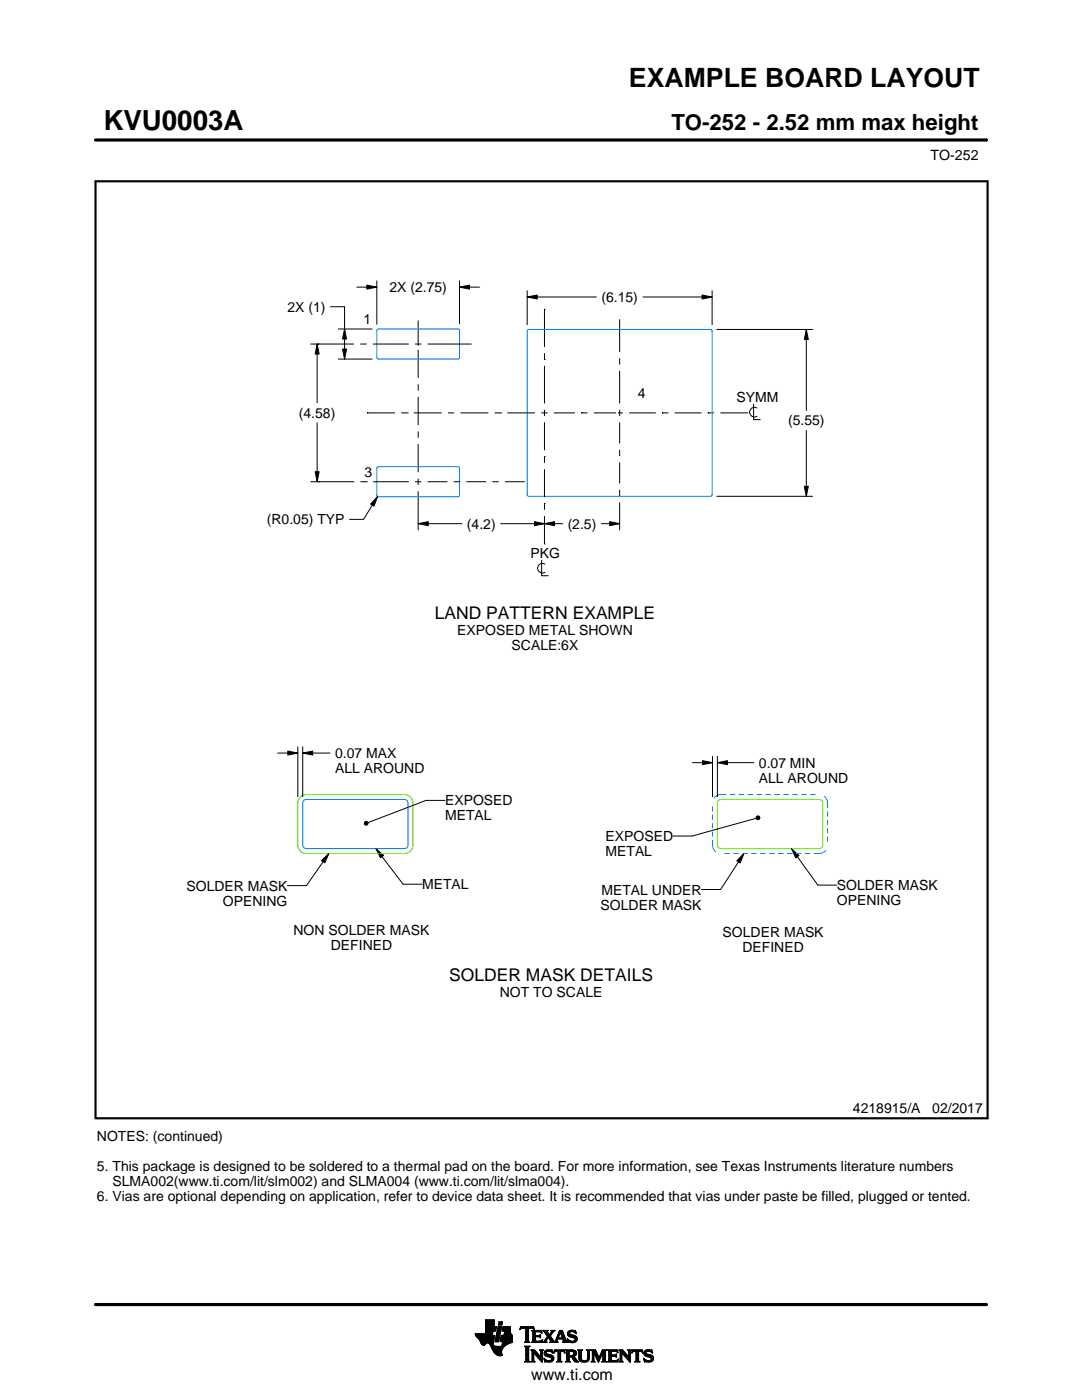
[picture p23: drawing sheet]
<svg xmlns="http://www.w3.org/2000/svg" width="216mm" height="279mm" viewBox="0 0 216 279" stroke-linecap="round" stroke-linejoin="round" font-family="sans-serif">
<defs><g id="words">
<text font-size="5.5" x="20.6" y="26">KVU0003A</text>
<text font-size="5.3" x="125.5" y="17.4">EXAMPLE BOARD LAYOUT</text>
<text font-size="4.4" x="134" y="26">TO-252 - 2.52 mm max height</text>
<g font-size="3.5">
<text x="86.7" y="123.5">LAND PATTERN EXAMPLE</text>
<text x="89.6" y="195.8">SOLDER MASK DETAILS</text>
</g>
<text font-size="3.2" x="106" y="275.3">www.ti.com</text>
<g font-size="2.8">
<text x="185.7" y="32">TO-252</text>
<text x="77.7" y="58.3">2X (2.75)</text>
<text x="57.4" y="62.2">2X (1)</text>
<text x="72.5" y="64.6">1</text>
<text x="120" y="60.3">(6.15)</text>
<text x="59.6" y="83.4">(4.58)</text>
<text x="127.3" y="79.5">4</text>
<text x="146.9" y="80.3">SYMM</text>
<text x="157.2" y="84.9">(5.55)</text>
<text x="72.7" y="95.2">3</text>
<text x="53.2" y="104.7">(R0.05) TYP</text>
<text x="93.2" y="105.5">(4.2)</text>
<text x="113.3" y="105.5">(2.5)</text>
<text x="105.9" y="111.4">PKG</text>
<text x="91.2" y="126.7">EXPOSED METAL SHOWN</text>
<text x="102.1" y="129.7">SCALE:6X</text>
<text x="66.9" y="151.3">0.07 MAX</text>
<text x="66.9" y="154.3">ALL AROUND</text>
<text x="151.4" y="153.2">0.07 MIN</text>
<text x="88.8" y="160.7">EXPOSED</text>
<text x="151.4" y="156.2">ALL AROUND</text>
<text x="88.8" y="163.7">METAL</text>
<text x="120.8" y="167.9">EXPOSED</text>
<text x="120.8" y="170.9">METAL</text>
<text x="37.2" y="177.7">SOLDER MASK</text>
<text x="84.2" y="177.5">METAL</text>
<text x="120" y="178.5">METAL UNDER</text>
<text x="167" y="177.6">SOLDER MASK</text>
<text x="44.5" y="180.7">OPENING</text>
<text x="119.8" y="181.5">SOLDER MASK</text>
<text x="167" y="180.6">OPENING</text>
<text x="58.6" y="186.5">NON SOLDER MASK</text>
<text x="66" y="189.5">DEFINED</text>
<text x="144.2" y="187.1">SOLDER MASK</text>
<text x="148.1" y="190.1">DEFINED</text>
<text x="99.7" y="198.9">NOT TO SCALE</text>
<text x="19.4" y="227.7">NOTES: (continued)</text>
<text x="170.2" y="222.2">4218915/A</text>
<text x="186" y="222.2">02/2017</text>
<text x="19.4" y="233.7">5. This package is designed to be soldered to a thermal pad on the board. For more information, see Texas Instruments literature numbers</text>
<text x="19.4" y="239.7">6. Vias are optional depending on application, refer to device data sheet. It is recommended that vias under paste be filled, plugged or tented.</text>
<text x="22.5" y="236.7">SLMA002(www.ti.com/lit/slm002) and SLMA004 (www.ti.com/lit/slma004).</text>
</g>
</g></defs>
<g fill="none" stroke="#000" stroke-width=".2">
<path d="M19.1 27.9h177.7M196.8 27.7v.5M71.2 57.3h4M73.2 56.9l2 .4-2 .4zM75.2 56.1v8.6M91.7 57.3l2-.4v.8zM91.7 56.1v8.5M91.7 57.3h4M105.2 59.3l2-.4v.8zM105.2 58v6.8M105.2 59.3h13.8M128.3 59.3h13.8"/>
<path d="M140.1 58.9l2 .4-2 .4zM142.1 58v6.8M62 68.7h8.6M63.3 68.7l.4 2h-.8zM63.3 68.7v11.7M63.5 68.7h.1M66 61.2h2.8v10.5M67.5 71.7h6.7M67.5 65.7h6.7M68.4 69.7h.8l-.4 2zM68.8 65.7l.4 2h-.8zM71.9 68.7h1.3"/>
<path d="M74.4 68.7h7.2M82.8 68.7h1.3M83.4 64v5M83.4 69.8v5.6M83.4 76.7v1.3M83.4 79.2v5.6M85.3 68.7h8.8M108.6 71.7h.1M108.6 61.7h.1M108.6 61.7v7.5M108.6 70.5v1.2M108.6 73v7.5"/>
<path d="M123.6 63.7v6.5M123.6 71.5v1.2M123.6 74v6.5M143 65.8h19.1M160.9 65.8l.4 2h-.8zM160.9 65.8v16.1M62 96.1h8.7M62.9 94.1h.8l-.4 2zM63.3 84.4v11.7M63.5 96.1h.1M71.9 96.1h1.3M73.2 96.1h.1"/>
<path d="M73.3 82.4h.1M73.3 82.4h5.5M74.4 96.1h7.2M75.3 99.1l-.7 1.9-.6-.4zM75.3 99.1l-2.8 4.6h-2.8M80.1 82.4h1.2M81.3 82.4h.1M82.6 82.4h5.5M82.8 96.1h1.3M83.4 86.1v1.3M83.4 88.6v5.7M83.4 95.5v1.3"/>
<path d="M83.4 98v7.8M85.3 96.1h4M89.4 82.4h1.2M90.5 96.1h1.3M91.9 82.4h5.5M93 96.1h4M98.3 96.1h1.2M98.7 82.4h1.3M100 82.4h.1M100.8 96.1h3.9M101.2 82.4h5.6M108 82.4h1.3"/>
<path d="M108.6 91.1h.1M108.6 81.8v1.2M108.6 84.3v5.6M108.6 91.1v1.3M108.6 93.6v5.6M110.5 82.4h4.2M116 82.4h.1M116 82.4h1.2M118.5 82.4h4.2M122.7 82.4h.1M123.3 82.4h1M123.6 81.8v1.2"/>
<path d="M123.6 84.3v4.2M123.6 89.8v1.2M123.6 92.3v4.2M123.6 97.7v1.3M125.5 82.4h5.4M132.1 82.4h.1M132.1 82.4h1.3M134.6 82.4h5.4M141.2 82.4h.1M141.2 82.4h1.3M143 99.1h19.1M143.7 82.4h5.4"/>
<path d="M149.1 82.4h.1M150.4 80.7v3.1h1.3M151 81.4a.98 .98 0 0 0-1.5 .9 .98 .98 0 0 0 1.5 .8M160.5 97.1h.8l-.4 2zM160.9 85.9v13.2M83.4 104.5l2-.4v.8zM83.4 104.5h8.8M99.9 104.5h12.4M106.6 104.1l2 .4-2 .4zM108.1 111.8v3.1h1.3M108.6 104.5l2-.4v.8zM108.6 100.5h.1"/>
<path d="M108.6 108.6h.1M108.6 100.5v1.2M108.6 103v5.6M108.7 112.6a.98 .98 0 0 0-1.5 .8 .98 .98 0 0 0 1.5 .8M120 104.5h3.6M121.6 104.1l2 .4-2 .4zM123.6 100.3v5.5M55.4 150.3h4M57.4 149.9l2 .4-2 .4zM59.4 149v10M60.4 150.3l2-.4v.8zM60.4 149v10"/>
<path d="M60.4 150.3h5.5M88.8 159.7h-3.8l-11.6 4.5M138.2 152.2h4M140.2 151.8l2 .4-2 .4zM142.2 151v8M143.2 152.2l2-.4v.8zM143.2 151v8M143.2 152.2h7.2M64.2 171.7l1.4-1.4-.8 1.9zM65.6 170.3l-4.4 6.4h-3.9M72.7 164.1l.3-.2 .3 .1 .2 .3-.2 .3-.3 .1-.3-.2zM75 169.4l1.5 1.3-.6 .5z"/>
<path d="M75 169.4l5.4 7.1h3.8M148.4 170.3l-.7 1.9-.7-.4zM148.4 170.3l-4.6 7.2h-3.8M150.9 163.3l-12.8 3.6h-3.8M150.9 163l.3-.2 .3 .1 .1 .3-.1 .3-.3 .1-.3-.2zM157.9 169.4l1.5 1.3-.6 .5zM157.9 169.4l5.3 7.2h3.8M94.8 266.2h3.5M94.8 266.3h3.5M94.9 266.4h3.3M94.9 266.5h3.8l-.2 1.2M94.9 266.5h3.8"/>
<path d="M95 266.6h3.7M95 266.7h3.7M95.1 266.8h3.6M95.2 266.9h3.4M95.3 267h3.3M95.4 267.1h3.2M95.5 267.2h3.1M95.6 267.3h3M95.7 267.4h2.8M95.7 267.5h2.8M95.8 267.6h2.7M95.8 267.7h2.7"/>
<path d="M95.9 267.8h2.6M95.9 267.9h2.5M95.9 268h2.5M96 268h1.1M96 268.1h1M96.1 268.2h.8M96.1 268.3h.7M96.2 268.4h.6M96.3 268.4h.4M96.9 266.1h1.4M96.9 266h1.4M96.9 265.9h1.4"/>
<path d="M96.9 265.8h1.5M96.9 265.7h1.5M96.9 264.7l2.2 .1-.2 .9h-.5l-.2 .8M96.9 265.6h2M96.9 265.5h2M96.9 265.4h2M96.9 265.3h2.1M96.9 265.2h2.1M96.9 265.1h2.1M96.9 265h2.1M96.9 264.9h2.1M96.9 264.8h2.2"/>
<path d="M96.9 264.6h1.7M96.9 264.5h1.7M96.9 264.4h1.7M96.9 264.3h1.7M96.9 264.2h1.7M96.9 264.1h1.7M96.9 264h1.7M96.9 263.9h1.7M96.9 263.8h1.7M96.9 263.7h1.7M96.9 263.6h1.7M96.9 263.5h1.7"/>
<path d="M96.9 263.4h1.7M97.5 268h.9M97.6 268.1h.8M97.7 268.2h.7M97.7 268.3h.7M97.8 268.4h.6M97.9 268.5h.6M97.9 268.6h.7M98 268.7h1.1M98 268.8h2.6M98 268.8h2.5M98.1 268.9h2.3"/>
<path d="M98.1 269h2.3M98.1 269.1h2.2M98.2 269.2h2.1M98.2 269.2h2M98.2 269.3h2M98.3 269.4h1.9M98.3 269.5h1.8M98.4 269.6h1.7M98.4 268v.4l.3 .2 2 .1M98.5 269.7h1.6M98.5 267.7l-.1 .3M98.5 269.8h1.6"/>
<path d="M98.6 269.9h1.5M98.6 264.8v-1.4h-1.7v2.8h-2.1l.1 .3 .8 .9 .6 1h.4l.5-.4 .4 .1 1 1.8 .8 .6h.8l-.1-1.1 .8-.9M98.6 270h1.5M98.7 270h1.4M98.8 270.1h1.3M98.8 267.7h.7M98.8 267.6h.7M98.8 267.5h.7M98.9 270.2h1.2M98.9 267.4h.7M98.9 267.3h.7M98.9 267.2h.7"/>
<path d="M98.9 267.1h.7M98.9 267h.7M98.9 270.3h1.3M99 266.9h.6M99 266.9h.7M99 266.8h.7M99 266.7h.7M99 266.6h.7M99 266.5h.7M99.1 270.4h1.1M99.1 266.4h.7M99.1 266.3h.7"/>
<path d="M99.1 266.2h.7M99.1 266.1h.7M99.1 266h.7M99.2 265.9h.7M99.2 265.8h.7M99.2 270.4h1M99.2 265.7h.7M99.2 265.6h.7M99.2 265.5h.7M99.3 265.4h.6M99.3 265.4h.7M99.3 265.3h.7"/>
<path d="M99.3 265.2h.7M99.3 265.1h.7M99.3 265h.7M99.4 270.5h.8M99.4 264.9h.7M99.4 264.8h.7M99.4 264.8h.7l-.6 3h-.7zM99.4 264.5l.2-.7h.7l-.2 .7h-.7M99.5 264.4h.6M99.5 264.3h.7M99.5 264.2h.7M99.5 264.1h.7"/>
<path d="M99.5 264h.7M99.5 263.9h.7M99.6 263.8h.7M99.8 270.6h.1M99.8 267.7h2.4M99.8 267.6h2.4M99.8 267.5h2.4M99.9 267.4h2.3M99.9 267.3h2.3M99.9 267.2h2.3M99.9 267.1h2.3M99.9 267h2.3"/>
<path d="M99.9 266.9h2.3M100 266.9h2.2M100 266.8h2.2M100 266.7h2.2M100 266.6h2.2M100 266.5h2.2M100.1 268.6h.7M100.2 268.5h.7M100.2 268.4h.8M100.2 268.4h.9M100.2 268.3h1M100.2 268.2h1.2"/>
<path d="M100.2 265.6h1.6M100.2 268.1h1.4M100.2 265.5h1.6M100.2 268h1.6M100.3 265.4h1.5M100.3 268h1.7M100.3 267.9h1.9M100.3 265.3h1.5M100.3 267.8h1.9M100.3 265.2h1.5M100.3 265.1h1.5M100.3 265h1.5"/>
<path d="M100.4 264.9h1.4M100.4 264.8h1.4M100.6 266.5l.1-.8h-.5l.2-.9h1.4l.1 1.1 .3 .6v1.4l-1.3 .6M100.6 266.4h1.5M100.6 266.3h1.4M100.6 266.2h1.4M100.6 266.1h1.3M100.7 266h1.2M100.7 265.9h1.2M100.7 265.8h1.1M100.7 265.7h1.1M102.2 266.5h-2.2l-.2 1.1 .1 .2h.4l-.2 .9"/>
<path d="M103.7 265.3h.1M103.8 265.2h.2M103.8 265h2.8M103.8 264.9h2.7M103.9 264.8h2.6M104.7 267.8h1M104.7 271.8h1.1M104.7 268.7h1M104.8 267.7h.7M104.8 271.7h.8M104.9 265.2h.6M104.9 268.9h.6"/>
<path d="M104.9 267.6h.6M104.9 267.5l-.2 .3M104.9 267.5h.6M104.9 267.4h.6M104.9 267.3h.6M104.9 267.2h.6M104.9 267.1h.6M104.9 267h.6M104.9 266.8h.6M104.9 266.7h.6M104.9 266.6h.6M104.9 266.5h.6"/>
<path d="M104.9 266.4h.6M104.9 266.3h.6M104.9 266.2h.6M104.9 266.1h.6M104.9 265.9h.6M104.9 265.8h.6M104.9 265.7h.6M104.9 265.6h.6M104.9 265.5h.6M104.9 265.4h.6M104.9 265.3h.6M104.9 271.5h.6"/>
<path d="M104.9 269h.6M104.9 271.4h.6M104.9 271.4v-2.4l-.2-.4h1.1l-.3 .4v2.4M104.9 271.4l-.2 .4h1.1l-.3-.4M104.9 271.3h.6M104.9 271.2h.6M104.9 271.1h.6M104.9 271h.6M104.9 270.9h.6M104.9 270.8h.6M104.9 270.6h.6M104.9 270.5h.6"/>
<path d="M104.9 270.4h.6M104.9 270.3h.6M104.9 270.2h.6M104.9 270.1h.6M104.9 270h.6M104.9 269.9h.6M104.9 269.8h.6M104.9 269.6h.6M104.9 269.5h.6M104.9 269.4h.6M104.9 269.3h.6M104.9 269.2h.6"/>
<path d="M104.9 269.1h.6M105.5 267.5l.2 .3M105.5 267.5v-2.3l.7-.1 .4 .3-.1-.6h-2.6l-.1 .6 .4-.3 .7 .1v2.3M105.7 267.8h-1M105.9 271.8h.8M105.9 269.4h.8M106.1 269.5h.7M106.1 267.8h2M106.1 271.7h.5M106.2 269.6h.7M106.2 271.5h.3M106.2 265.6h1.8"/>
<path d="M106.2 269.8h.8M106.2 271.4h.3M106.2 271.4l-.3 .4h.8l-.2-.4M106.2 271.3h.3M106.2 271.2h.3M106.2 271.1h.3M106.2 271h.3M106.2 270.9h.3M106.2 270.8h.3M106.2 270.6h.3M106.2 270.5h.3M106.2 270.4h.3"/>
<path d="M106.2 270.3h.3M106.2 270.2h.3M106.2 270.1h.3M106.2 270h1M106.2 269.9h.9M106.2 269.8v1.6M106.2 269.8l-.3-.4h.8l1.2 1.4M106.3 267.7h1.8M106.3 265.7h1.8M106.3 267.6h.6M106.3 265.8h.6M106.3 267.5l-.2 .3"/>
<path d="M106.3 267.5h.5M106.3 267.4h.5M106.3 267.3h.5M106.3 267.2h.5M106.3 267.1h.5M106.3 267h.5M106.3 266.8h.5M106.3 266.7h1.6M106.3 266.6h1.6M106.3 266.5h.5M106.3 266.4h.5M106.3 266.3h.5"/>
<path d="M106.3 266.2h.5M106.3 266.1h.5M106.3 265.9h.5M106.4 265.2h.2M106.5 270h.1M106.5 270v1.4M106.5 265.3h.1M106.6 270.1h.7M106.7 270.2h.7M106.8 270.3h.7M106.8 265.9l.2-.1h.6l.6 .2-.2-.5h-1.9l.2 .3v1.7M106.8 265.9v.6h.8l.3-.2v.7"/>
<path d="M106.9 270.4h.7M107 270.5h.7M107.1 270.6h.7M107.2 270.8h1M107.3 270.9h.9M107.4 271h.8M107.5 271.1h.7M107.6 271.2h.6M107.6 266.5h.3M107.7 271.3h.5M107.7 269.4h.7M107.7 266.8h.2"/>
<path d="M107.7 267.6h.5M107.8 266.4h.1M107.8 271.4h.4M107.8 267h.1M107.8 265.8h.3M107.8 269.5h.5M107.9 271.5h.3M107.9 269.6h.3M107.9 267l-.3-.2h-.8l.1 .8h.9l.5-.2M107.9 269.8h.3M107.9 270.6h.3M107.9 270.5h.3"/>
<path d="M107.9 270.4h.3M107.9 270.3h.3M107.9 270.2h.3M107.9 270.1h.3M107.9 270h.3M107.9 269.9h.3M107.9 269.8v1M107.9 269.8l-.2-.4h.7l-.2 .4M108 271.7h.2M108 265.9h.1M108 267.5h.2M108.1 271.8h.1"/>
<path d="M108.1 266.1h.1M108.2 267.4h.1M108.2 269.8v2.1l-1.7-1.9M108.2 267.8h.9M108.3 267.4l-.2 .5-2-.1M108.3 265.6h1M108.5 267.7h.5M108.5 271.1l.8 .4h.5l.2-.2-.1-.3-1-.4-.3-.3 .1-.7 .8-.2 .5 .1 .2-.1 .1 .6-.9-.3-.3 .1-.1 .3 1.3 .4 .2 .6M108.5 271.1h.1M108.5 265.7h.7M108.5 271.2h.2M108.6 271.3h.2"/>
<path d="M108.6 270.1h.4M108.6 270h.4M108.6 270.2h.6M108.6 267.6h.4M108.6 271.4h.4M108.6 269.9h.4M108.6 270.3h1M108.6 265.8h.7M108.6 271.5h.8M108.6 269.8h.5M108.7 271.7h1.5M108.7 270.4h1.3"/>
<path d="M108.7 267.5h.3M108.7 271.8h.1M108.7 265.9h.6M108.7 269.6h1.5M108.8 267.4h.3M108.8 270.5h1.5M108.8 266.1h.6M108.8 269.5h1.4M108.8 267.3h.4M108.9 266.2h.6M108.9 267.2h.4M108.9 266.3h.6"/>
<path d="M108.9 270.6h1.5M109 267.1h.3M109 266.4h1M109.1 271.8h.9M109.1 269.4h.7M109.1 267h.9M109.1 266.5h.8M109.1 267.8h-.9M109.2 266.8h.8M109.2 266.6h.6M109.2 266.7h.7M109.2 266.7l-.6 .9-.4 .2"/>
<path d="M109.3 270.8h1.1M109.5 267.1h.6M109.6 267.2h.6M109.7 271.5h.7M109.7 267.3h.6M109.7 267.8l.2-.1-.5-.8-.4 .8 .1 .1M109.7 267.8h1.6M109.7 266.3h.4M109.7 267.4h.6M109.8 270.9h.7M109.8 266.2h.3M109.8 266.6l.9 1.2 1-2.3h.5l.8 2.1 .3 .2"/>
<path d="M109.8 267.5h.6M109.9 266.1h.3M109.9 269.8h.4M109.9 267.6h.6M109.9 267.7h.7M109.9 271.4h.5M109.9 265.9h.4M110 271h.5M110 265.6h.7M110 265.9l-.4 .5-.4-.6 .2-.3h-1.1l.9 1.2M110 265.9l.1-.2-.2-.2h.8l-.9 1.1M110 271.3h.5"/>
<path d="M110 265.8h.4M110 271.1h.5M110 271.2h.5M110.1 269.4h.1M110.1 265.7h.4M110.1 269.9h.2M110.2 270h.1M110.5 270h.1M110.5 269.9h.2M110.5 271.1l-.3 .6-.7 .2-.6-.2-.2 .1-.2-.7M110.5 269.8h.3M110.6 269.6h2.1"/>
<path d="M110.6 269.5h2M110.6 269.4h2M110.7 267.7h.5M110.8 267.6h.4M110.9 267.5h.3M110.9 267.4h.3M111 267.3h.3M111 267.2h1.8M111 267.1h1.8M111.1 267h.3M111.1 271.8h1M111.1 266.8h.4"/>
<path d="M111.2 266.7h.3M111.2 267.5l.1-.2h1l.1 .2M111.2 267.5v.3h.1M111.2 266.6h.3M111.3 266.5h.3M111.3 271.7h.6M111.3 266.4h.3M111.3 271.5h.6M111.3 267.8h-1.6M111.3 269.8h.6M111.4 266.3h.3M111.4 271.4h.5"/>
<path d="M111.4 271.4l-.1-1.7h-.4l-.4 .4 .2-.7h1.9l.1 .7-.4-.4h-.4v1.7M111.4 270.5h.5M111.4 270.4h.5M111.4 270.3h.5M111.4 270.2h.5M111.4 270.1h.5M111.4 270h.5M111.4 269.9h.5M111.4 271.4l-.3 .4h1l-.2-.4M111.4 271.3h.5M111.4 271.2h.5M111.4 271.1h.5"/>
<path d="M111.4 271h.5M111.4 270.9h.5M111.4 270.8h.5M111.4 270.6h.5M111.4 266.2h.3M111.4 266.1h.4M111.5 265.9h.9M111.5 265.8h.8M111.6 265.7h.7M111.6 265.6h.6M111.8 265.9l.4 1.1h-.8zM111.9 266.1h.5"/>
<path d="M111.9 266.2h.5M111.9 266.3h.6M112 266.4h.5M112 266.5h.6M112.1 266.6h.5M112.1 266.7h.6M112.1 266.8h.6M112.2 267h.5M112.2 267.8h1.1M112.3 267.3h.6M112.3 267.4h.6M112.4 267.5h.6"/>
<path d="M112.4 267.5v.3h-.2M112.4 269.8h.3M112.4 267.6h.6M112.4 267.7h.7M112.6 269.9h.1M112.6 270h.2M112.8 271.8h1M112.8 269.4h1.6M113 269.5h1.7M113 271.7h.7M113 269.6h1.9M113 271.5h.6"/>
<path d="M113 269.8h.6M113 271.4h.6M113 271.4l-.2 .4h1l-.2-.4M113 271.3h.6M113 271.2h.6M113 271.1h.6M113 271h.6M113 270.9h.6M113 270.8h1.5M113 270.6h1.6M113 270.5h1.8M113 270.4h.6"/>
<path d="M113 270.3h.6M113 270.2h.6M113 270.1h.6M113 270h.6M113 269.9h.6M113 269.8v1.6M113 269.8l-.2-.4h1.5l.5 .2 .2 .3v.4l-.2 .3-.4 .1M113.2 267.3h.2M113.2 267.4h.3M113.2 266.2h.5M113.2 266.3h.6M113.2 266.1h.5"/>
<path d="M113.3 267.5h.3M113.3 267.8h-1.1M113.3 266.4h.9M113.3 265.9h.4M113.3 267.6h.6M113.3 266.5h1.3M113.3 267.7h1.6M113.3 265.8h.5M113.3 267.8h.2M113.4 266.6h1.5M113.4 265.7h1.5M113.4 265.7l.5-.2 .7 .1 .2-.1 .1 .7-.7-.4h-.4l-.1 .3 .1 .2 .9 .2 .4 .3 .1 .5-.3 .5-.6 .2-.7-.2-.2 .1-.2-.7 .9 .5 .4-.1 .2-.3-.1-.3-1.2-.4-.2-.5z"/>
<path d="M113.5 266.7h1.5M113.5 265.6h1.4M113.6 271.4v-.6h.4l.7 .9 .8 .1M113.6 269.9l.1-.2 .7 .2v.4l-.4 .2M113.6 269.9v.6M113.7 267.8h1.1M113.8 266.8h1.3M113.8 265.5h.6M114 268h.4M114.1 270.9h.6M114.2 271h.6M114.2 271.1h.7"/>
<path d="M114.3 271.2h.6M114.3 267h.8M114.3 269.8h.7M114.3 270.4h.6M114.4 271.3h.6M114.4 270.7l1.1 1.1M114.4 270.7h.1M114.4 271.4h.7M114.4 269.9h.6M114.4 270.3h.6M114.5 267.6h.5M114.5 270.2h.5"/>
<path d="M114.5 270h.5M114.5 265.8h.4M114.5 270.1h.5M114.5 271.5h.7M114.6 271.7h.7M114.6 267.1h.6M114.6 267.5h.5M114.7 267.2h.5M114.7 267.4h.5M114.7 265.9h.3M114.7 267.3h.5M114.7 271.8h.8"/>
<path d="M114.8 266.1h.2M114.9 266.2h.1M115.3 269.4h.9M115.4 269.5h.7M115.5 269.6h.5M115.5 269.8h.5M115.5 269.8v1.4l.4 .5 .6 .2 .6-.1 .4-.3 .1-.5M115.5 271h.5M115.5 270.9h.5M115.5 270.8h.5M115.5 270.6h.5M115.5 270.5h.5"/>
<path d="M115.5 270.4h.5M115.5 270.3h.5M115.5 270.2h.5M115.5 270.1h.5M115.5 270h.5M115.5 269.9h.5M115.5 269.8l-.2-.4h.9l-.2 .4M115.5 271.1h.5M115.5 271.2h.5M115.5 271.3h.6M115.6 271.4h.6M115.7 271.5h.8"/>
<path d="M115.8 271.7h1.5M116 271l.2 .4 .4 .2 .5-.2 .2-.4M116 269.8v1.2M116 271.8h1.1M116.8 271.5h.6M117 269.4h.8M117.1 271.4h.4M117.2 269.5h.5M117.2 271.3h.4M117.2 269.6h.4M117.2 271.2h.4M117.2 271.1h.4"/>
<path d="M117.3 269.8h.3M117.3 271h.3M117.3 270.9h.3M117.3 270.8h.3M117.3 270.6h.3M117.3 270.5h.3M117.3 270.4h.3M117.3 270.3h.3M117.3 270.2h.3M117.3 270.1h.3M117.3 270h.3M117.3 269.9h.3"/>
<path d="M117.6 269.8l.2-.4h-.8l.2 .3 .1 1.3M117.6 269.8v1.2M118 271.8h.7M118 269.4h.8M118.1 269.5h.8M118.1 271.7h.5M118.2 269.6h.7M118.2 271.5h.3M118.2 269.8h.8M118.2 271.4h.3M118.2 269.8l-.2-.4h.8l.7 1.6 .7-1.6h.9l-.3 .4M118.2 271.4l-.2 .4h.7l-.2-.4"/>
<path d="M118.2 271.3h.3M118.2 271.2h.3M118.2 271.1h.3M118.2 271h.3M118.2 270.9h.3M118.2 270.8h.3M118.2 270.6h.3M118.2 270.5h.3M118.2 270.4h.3M118.2 270.3h.3M118.2 270.2h.3M118.2 270.1h.3"/>
<path d="M118.2 270h.9M118.2 269.9h.8M118.2 269.8v1.6M118.6 270.1h.5M118.6 270.2h.6M118.7 270.3h.5M118.7 270.4h.6M118.8 270.5h.5M118.8 270.6h.6M118.9 270.8h.5M118.9 270.9h.6M119 271h.8"/>
<path d="M119 271.1h.8M119.1 271.2h.6M119.1 271.3h.6M119.2 271.4h.4M119.2 271.5h.4M119.3 271.7h.2M119.3 271.8h.2M119.6 270.9h.3M119.6 270.8h.3M119.7 270.6h.3M119.7 270.5h.3M119.8 270.4h.3"/>
<path d="M119.8 270.3h.3M119.9 270.2h.3M119.9 270.1h.3M120 270h.8M120 269.9h.8M120 269.8h.8M120.1 271.8h1M120.1 269.6h.7M120.1 269.5h.8M120.2 269.4h.9M120.2 271.7h.7M120.3 271.5h.5"/>
<path d="M120.3 271.4h.5M120.3 271.4l-.2 .4h1l-.3-.4M120.3 271.4v-1.5l-.9 2-.9-2v1.5M120.3 271.3h.5M120.3 271.2h.5M120.3 271.1h.5M120.3 271h.5M120.3 270.9h.5M120.3 270.8h.5M120.3 270.6h.5M120.3 270.5h.5M120.3 270.4h.5"/>
<path d="M120.3 270.3h.5M120.3 270.2h.5M120.3 270.1h.5M120.8 269.8v1.6M121.2 271.8h2M121.2 269.4h1.9M121.4 269.5h1.8M121.4 271.7h1.9M121.5 269.6h1.7M121.5 271.5h1.8M121.5 269.8h.5M121.5 271.4h.5"/>
<path d="M121.5 269.8l-.3-.4h1.9l.2 .6M121.5 269.9h.5M121.5 269.8v1.6M121.5 271.3h.5M121.5 271.2h.5M121.5 271.1h.5M121.5 271h.5M121.5 270.9h.5M121.5 270.8h.5M121.5 270.6h1.5M121.5 270.5h1.5M121.5 270.4h1.5"/>
<path d="M121.5 270.3h.5M121.5 270.2h.5M121.5 270.1h.5M121.5 270h.5M122.6 270.4l.4-.2v.7l-.2-.2h-.8v.8h.2M122.9 270.8h.1M122.9 270.3h.1M123 269.8h.3M123.1 271.4h.3M123.2 269.9h.1M123.3 270h.1M123.3 270l-.4-.3h-.8l-.1 .7"/>
<path d="M123.3 271.3h.1M123.4 271.2h.1M123.4 271.2l-.2 .6h-2l.3-.4M123.4 271.2l-.3 .3h-.4M123.5 271.8h.8M123.5 269.4h.7M123.6 269.5h.7M123.7 271.7h.5M123.7 269.6h.7M123.7 271.5h.4M123.7 269.8h.8M123.7 271.4h.4"/>
<path d="M123.7 271.4l-.2 .4h.8l-.2-.4M123.7 271.3h.4M123.7 271.2h.4M123.7 271.1h.4M123.7 271h.4M123.7 270.9h.4M123.7 270.8h.4M123.7 270.6h.4M123.7 270.5h.4M123.7 270.4h.4M123.7 270.3h.4M123.7 270.2h.4"/>
<path d="M123.7 270.1h.4M123.7 270h1M123.7 269.9h.9M123.7 269.8v1.6M123.7 269.8l-.2-.4h.7l1.2 1.4 .1-1M124.1 270v1.4M124.1 270h.1M124.2 270.1h.6M124.2 270.2h.7M124.3 270.3h.7M124.4 270.4h.7M124.5 270.5h.7"/>
<path d="M124.6 270.6h.7M124.7 270.8h1.1M124.8 270.9h1M124.9 271h.9M125 271.1h.8M125.1 271.2h.7M125.2 271.3h.6M125.2 269.4h.8M125.3 271.4h.5M125.4 269.5h.5M125.4 271.5h.4M125.4 269.6h.4"/>
<path d="M125.5 269.8h.3M125.5 269.8l-.3-.4h.8l-.2 .4M125.5 270.4h.3M125.5 270.3h.3M125.5 270.2h.3M125.5 270.1h.3M125.5 270h.3M125.5 269.9h.3M125.5 270.6h.3M125.5 270.5h.3M125.5 271.7h.3M125.6 271.8h.2"/>
<path d="M125.8 269.8v2.1l-1.7-1.9M126 270h.1M126.1 269.9h.1M126.1 269.8h.3M126.1 269.6h2.1M126.2 269.5h2M126.2 269.4h2M126.6 271.8h1.1M126.9 271.7h.6M126.9 271.5h.5M126.9 269.8h.5M126.9 271.4h.5"/>
<path d="M126.9 271.4v-1.7h-.5l-.3 .4 .1-.7h1.9l.2 .7-.4-.4h-.5v1.7M126.9 270.5h.5M126.9 270.4h.5M126.9 270.3h.5M126.9 270.2h.5M126.9 270.1h.5M126.9 270h.5M126.9 269.9h.5M126.9 271.4l-.3 .4h1.1l-.3-.4M126.9 271.3h.5M126.9 271.2h.5M126.9 271.1h.5"/>
<path d="M126.9 271h.5M126.9 270.9h.5M126.9 270.8h.5M126.9 270.6h.5M128 269.8h.3M128.1 269.9h.2M128.2 270h.1M128.4 271.1h.1M128.4 271.2h.2M128.5 271.3h.2M128.5 270.1h.4M128.5 270h.4"/>
<path d="M128.5 270.2h.6M128.5 271.4h.4M128.5 269.9h.4M128.5 270.3h1M128.5 271.5h.8M128.5 269.8h.5M128.6 271.7h1.5M128.6 270.4h1.3M128.6 271.8h.1M128.6 269.6h1.5M128.7 270.5h1.5M128.7 269.5h1.4"/>
<path d="M128.8 270.6h1.5M128.9 271.8h1M129 269.4h.7M129.1 270.8l-.6-.4 .1-.7 .5-.3 .8 .1 .2-.1 .1 .7-.8-.4-.4 .1-.1 .2 1.3 .5 .2 .6M129.1 270.8l.8 .2v.4l-.7 .1-.8-.4M129.2 270.8h1.1M129.6 271.5h.7M129.6 270.9h.8M129.8 269.8h.4M129.8 271.4h.5M129.9 271h.5M129.9 271.3h.5"/>
<path d="M129.9 271.1h.5M129.9 271.2h.5M129.9 269.4h.2M130 269.9h.2M130.1 270h.1M130.4 271.1l-.3 .6-.7 .2-.6-.2-.2 .1-.2-.7"/>
</g>
<g fill="#000">
<path d="M73.2 56.9l2 .4-2 .4zM91.7 57.3l2-.4v.8zM105.2 59.3l2-.4v.8zM140.1 58.9l2 .4-2 .4zM63.3 68.7l.4 2h-.8zM68.4 69.7h.8l-.4 2zM68.8 65.7l.4 2h-.8zM160.9 65.8l.4 2h-.8zM62.9 94.1h.8l-.4 2zM75.3 99.1l-.7 1.9-.6-.4zM160.5 97.1h.8l-.4 2zM83.4 104.5l2-.4v.8z"/>
<path d="M106.6 104.1l2 .4-2 .4zM108.6 104.5l2-.4v.8zM121.6 104.1l2 .4-2 .4zM57.4 149.9l2 .4-2 .4zM60.4 150.3l2-.4v.8zM140.2 151.8l2 .4-2 .4zM143.2 152.2l2-.4v.8zM64.2 171.7l1.4-1.4-.8 1.9zM72.7 164.1l.3-.2 .3 .1 .2 .3-.2 .3-.3 .1-.3-.2zM75 169.4l1.5 1.3-.6 .5zM148.4 170.3l-.7 1.9-.7-.4zM150.9 163l.3-.2 .3 .1 .1 .3-.1 .3-.3 .1-.3-.2z"/>
<path d="M157.9 169.4l1.5 1.3-.6 .5z"/>
</g>
<path d="M19.1 36.2h178v187h-178z" fill="none" stroke="#000" stroke-width=".43"/>
<path d="M19 27.9h177.8M19 260.3h177.8" fill="none" stroke="#000" stroke-width=".63"/>
<g fill="none" stroke="#0080ff" stroke-width=".2">
<path d="M75.3 65.7h16.2l.2 .2v5.6l-.3 .2-16.1-.1-.1-.2v-5.4zM105.3 65.8h36.6l.2 .3v32.8l-.3 .2-36.5-.1-.1-.2v-32.7zM75.3 93.2l16.2-.1 .2 .3v5.6l-.3 .1h-16.1l-.1-.3v-5.4zM60.6 159.8l.5-.2h19.6a.7 .7 0 0 1 .7 .7v8.4a.7 .7 0 0 1-.7 .7h-19.6a.7 .7 0 0 1-.7-.7v-8.4zM144.9 158.6h-1.5l-.9 .7M145.6 158.6h1.1M147.4 158.6h1.1M149.2 158.6h1.1M151 158.6h1M152.8 158.6h1M154.5 158.6h1.1M156.3 158.6h1.1"/>
<path d="M158.1 158.6h1.1M159.9 158.6h1.1M161.7 158.6h1M164.4 158.9l.7 .9v1.5M142.2 167.6v1.5l.7 .9M142.2 160.9v1M142.2 162.6v1M142.2 164.3v1M142.2 166v1M144.6 170.3h1M146.3 170.3h1.1M148.1 170.3h1.1"/>
<path d="M149.9 170.3h1.1M151.7 170.3h1.1M153.5 170.3h1M155.3 170.3h1M157 170.3h1.1M158.8 170.3h1.1M160.6 170.3h1.1M164.8 169.6l-.9 .7h-1.5M165.1 161.9v1M165.1 163.6v1M165.1 165.3v1M165.1 167v1"/>
</g>
<path d="M59.9 159.1l.8-.5h.4h19.6a1.68 1.68 0 0 1 1.7 1.7v8.4a1.68 1.68 0 0 1-1.7 1.6h-19.6a1.68 1.68 0 0 1-1.7-1.6v-8.4l.1-.5zM143.4 159.8l.5-.2h19.6a.7 .7 0 0 1 .7 .7v8.4a.7 .7 0 0 1-.7 .7h-19.6a.7 .7 0 0 1-.7-.7v-8.4z" fill="none" stroke="#6ef200" stroke-width=".2"/>
<use href="#words"/>
</svg>
